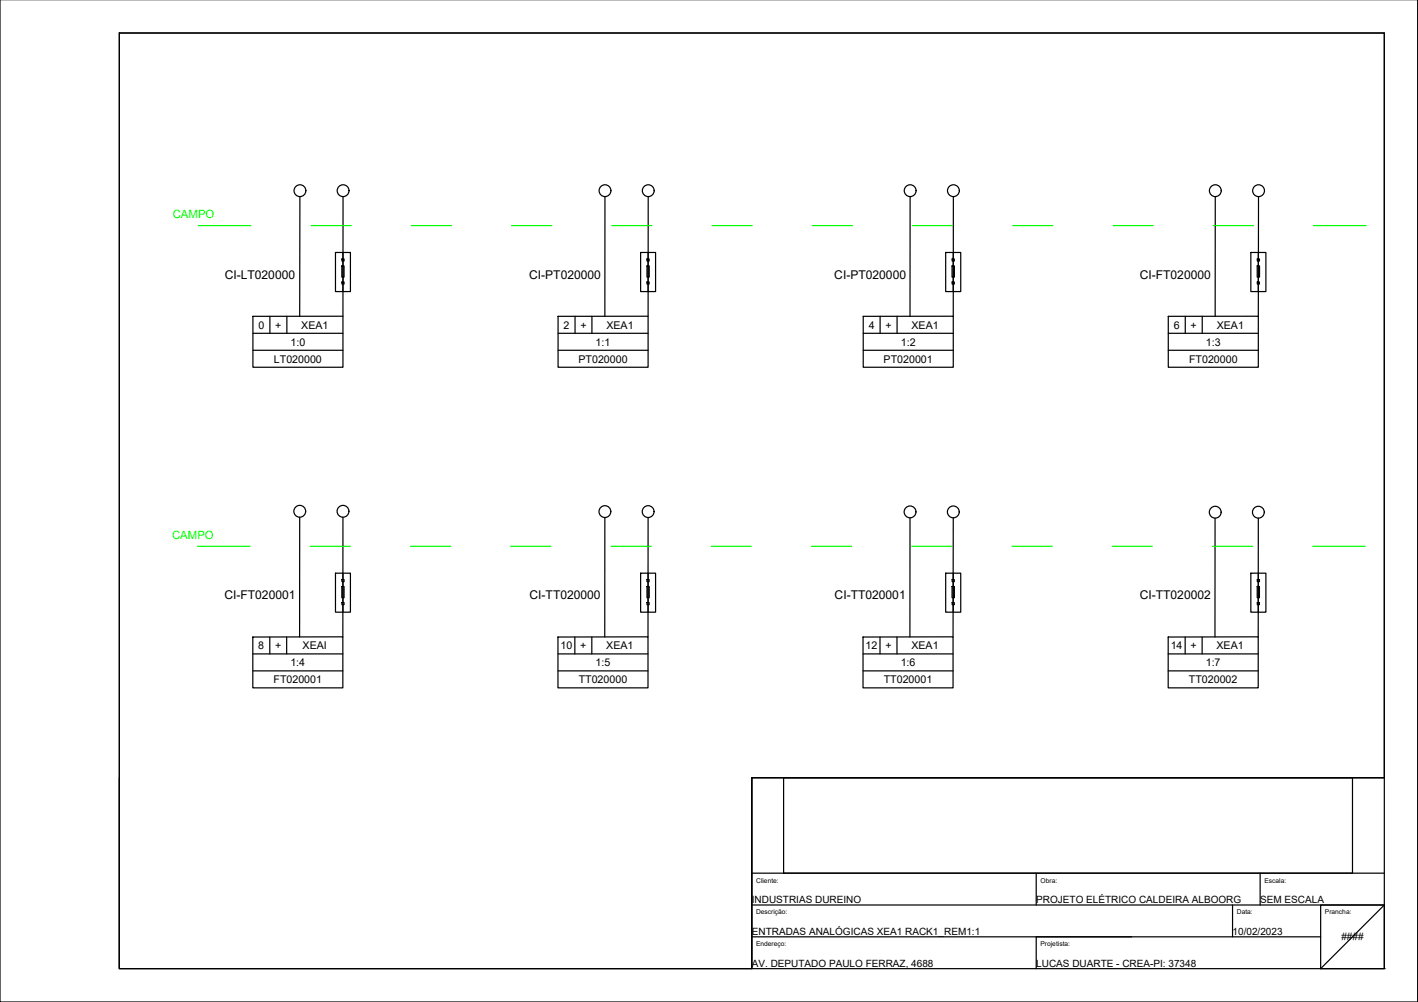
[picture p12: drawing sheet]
<svg xmlns="http://www.w3.org/2000/svg" width="297mm" height="210mm" viewBox="0 0 297 210" stroke-linecap="round" stroke-linejoin="round" font-family="sans-serif">
<defs><g id="words">
<g font-size="2.5">
<text x="47.1" y="58.4">CI-LT020000</text>
<text x="110.8" y="58.4">CI-PT020000</text>
<text x="174.8" y="58.4">CI-PT020000</text>
<text x="238.8" y="58.4">CI-FT020000</text>
<text x="47" y="125.5">CI-FT020001</text>
<text x="110.9" y="125.5">CI-TT020000</text>
<text x="174.8" y="125.5">CI-TT020001</text>
<text x="238.8" y="125.5">CI-TT020002</text>
</g>
<g font-size="2.4" fill="#0f0">
<text x="36.2" y="45.7">CAMPO</text>
<text x="36" y="112.9">CAMPO</text>
</g>
<g font-size="2.2">
<text x="54.1" y="68.8">0</text>
<text x="57.7" y="68.8">+</text>
<text x="63.1" y="68.8">XEA1</text>
<text x="118" y="68.8">2</text>
<text x="121.6" y="68.8">+</text>
<text x="127" y="68.8">XEA1</text>
<text x="182" y="68.8">4</text>
<text x="185.5" y="68.8">+</text>
<text x="190.9" y="68.8">XEA1</text>
<text x="245.9" y="68.8">6</text>
<text x="249.4" y="68.8">+</text>
<text x="254.9" y="68.8">XEA1</text>
<text x="57.4" y="75.9">LT020000</text>
<text x="60.9" y="72.4">1:0</text>
<text x="121.2" y="75.9">PT020000</text>
<text x="124.8" y="72.4">1:1</text>
<text x="185.1" y="75.9">PT020001</text>
<text x="188.7" y="72.4">1:2</text>
<text x="249.1" y="75.9">FT020000</text>
<text x="252.6" y="72.4">1:3</text>
<text x="54.1" y="136">8</text>
<text x="57.6" y="136">+</text>
<text x="63.4" y="136">XEAI</text>
<text x="117.4" y="136">10</text>
<text x="121.5" y="136">+</text>
<text x="127" y="136">XEA1</text>
<text x="181.3" y="136">12</text>
<text x="185.5" y="136">+</text>
<text x="190.9" y="136">XEA1</text>
<text x="245.2" y="136">14</text>
<text x="249.4" y="136">+</text>
<text x="254.8" y="136">XEA1</text>
<text x="57.3" y="143.1">FT020001</text>
<text x="60.8" y="139.6">1:4</text>
<text x="121.2" y="143.1">TT020000</text>
<text x="124.8" y="139.6">1:5</text>
<text x="185.1" y="143.1">TT020001</text>
<text x="188.7" y="139.6">1:6</text>
<text x="249" y="143.1">TT020002</text>
<text x="252.6" y="139.6">1:7</text>
</g>
<g font-size="2.1">
<text x="157.5" y="189.1">INDUSTRIAS DUREINO</text>
<text x="217.1" y="189.1">PROJETO ELÉTRICO CALDEIRA ALBOORG</text>
<text x="264" y="189.1">SEM ESCALA</text>
<text x="157.5" y="195.8">ENTRADAS ANALÓGICAS XEA1 RACK1_REM1:1</text>
<text x="258.2" y="195.8">10/02/2023</text>
<text x="281" y="197">####</text>
<text x="157.5" y="202.5">AV. DEPUTADO PAULO FERRAZ, 4688</text>
<text x="217.1" y="202.5">LUCAS DUARTE - CREA-PI: 37348</text>
</g>
<g font-size="1.4">
<text x="158.4" y="184.9">Cliente:</text>
<text x="218" y="184.9">Obra:</text>
<text x="264.9" y="184.9">Escala:</text>
<text x="158.4" y="191.6">Descrição:</text>
<text x="259.1" y="191.6">Data:</text>
<text x="277.5" y="191.6">Prancha:</text>
<text x="158.4" y="198.2">Endereço:</text>
<text x="218" y="198.2">Projetista:</text>
</g>
</g></defs>
<!-- layer: 0 -->
<g fill="none" stroke="#000" stroke-width=".25">
<path d="M0 -.1v210h297v-210M25 6.9h265v196h-265v-40M25 6.9h265v156h-132.5v40h-132.5zM25 6.9v196M62.8 41.2v25M70.3 52.9h3.1v8.2h-3.1zM71.6 55.7h.5v2.4h-.5zM71.6 54.2h.5v.5h-.5zM71.6 59.1h.5v.4h-.5zM71.9 41.2l-.1 25M126.7 41.2v25M134.2 52.9h3.1v8.2h-3.1z"/>
<path d="M135.5 54.2h.5v.5h-.5zM135.5 59.1h.5v.4h-.5zM135.5 55.7h.5v2.4h-.5zM135.8 52.9v1.3M135.8 54.7v4.4M135.8 59.5v1.6M135.8 41.2v25M190.6 41.2v25M198.1 52.9h3.2v8.2h-3.2zM199.4 55.7h.5v2.4h-.5zM199.5 54.2h.4v.5h-.4zM199.5 59.1h.4v.4h-.4z"/>
<path d="M199.7 41.2v25M254.6 41.2v25M262 52.9h3.2v8.2h-3.2zM263.4 55.7h.4v2.4h-.4zM263.4 54.2h.4v.5h-.4zM263.4 59.1h.4v.4h-.4zM263.6 52.9v1.3M263.6 54.7v4.4M263.6 59.5v1.6M263.6 41.2v25M53 66.3l18.8-.1v10.7h-18.8zM53 69.8h18.8"/>
<path d="M53 73.4h18.8M56.5 66.3v3.5M60.1 66.3v3.5M116.9 66.3l18.9-.1v10.7h-18.9zM116.9 69.8h18.9M116.9 73.4h18.9M120.5 66.3v3.5M124 66.3v3.5M180.8 66.3l18.9-.1v10.7h-18.9zM180.8 69.8h18.9M180.8 73.4h18.9M184.4 66.3v3.5"/>
<path d="M187.9 66.3v3.5M244.7 66.3l18.9-.1v10.7h-18.9zM244.7 69.8h18.9M244.7 73.4h18.9M248.3 66.3v3.5M251.8 66.3v3.5M62.8 108.4v25M71.8 108.4v25M126.7 108.4v25M135.8 108.4l-.1 25M190.6 108.5v24.9M199.7 108.5l-.1 24.9"/>
<path d="M254.5 108.6v24.8M263.6 108.6v24.8M53 133.4h18.8v10.7h-18.8zM53 137h18.8M56.5 133.4v3.6M60 133.4v3.6M70.3 120.1h3.1v8.1h-3.1zM71.6 122.9h.5v2.3h-.5zM71.6 121.4h.5v.4h-.5zM71.6 126.2h.5v.5h-.5zM116.9 133.4h18.8v10.7h-18.8zM116.9 137h18.8"/>
<path d="M120.4 133.4v3.6M124 133.4v3.6M134.2 120.1h3.1v8.1h-3.1zM135.5 121.4h.5v.4h-.5zM135.5 126.2h.5v.5h-.5zM135.5 122.9h.5v2.3h-.5zM180.8 133.4h18.8v10.7h-18.8zM180.8 137h18.8M184.3 133.4v3.6M187.9 133.4v3.6M198.1 120.1h3.2v8.1h-3.2zM199.4 122.9h.5v2.3h-.5z"/>
<path d="M199.5 121.4h.4v.4h-.4zM199.5 126.2h.4v.5h-.4zM244.7 133.4h18.9v10.7h-18.9zM244.7 137h18.9M248.3 133.4v3.6M251.8 133.4v3.6M262 120.1h3.2v8.1h-3.2zM263.4 122.9h.4v2.3h-.4zM263.4 121.4h.4v.4h-.4zM263.4 126.2h.4v.5h-.4zM53 140.5h18.8M116.9 140.5h18.8"/>
<path d="M180.8 140.5h18.8M244.7 140.5h18.9M157.5 162.9h132.5h-132.5v40zM164.1 162.9h119.2v20h-119.2zM157.5 182.9h132.5M157.5 189.6h132.5l-13.4 13.3M157.5 196.3h119.1M217.1 182.9v6.7M217.1 196.3v6.6M258.2 189.6v6.7M264 182.9v6.7M276.6 189.6h13.4v13.3h-13.4z"/>
<circle cx="62.8" cy="39.9" r="1.24"/>
<circle cx="71.9" cy="39.9" r="1.24"/>
<circle cx="126.7" cy="39.9" r="1.24"/>
<circle cx="135.8" cy="39.9" r="1.24"/>
<circle cx="190.7" cy="39.9" r="1.24"/>
<circle cx="199.7" cy="39.9" r="1.24"/>
<circle cx="254.6" cy="39.9" r="1.24"/>
<circle cx="263.6" cy="39.9" r="1.24"/>
<circle cx="62.8" cy="107.1" r="1.24"/>
<circle cx="71.9" cy="107.1" r="1.24"/>
<circle cx="126.7" cy="107.2" r="1.24"/>
<circle cx="135.8" cy="107.2" r="1.24"/>
<circle cx="190.6" cy="107.2" r="1.24"/>
<circle cx="199.7" cy="107.2" r="1.24"/>
<circle cx="254.6" cy="107.3" r="1.24"/>
<circle cx="263.6" cy="107.3" r="1.24"/>
</g>
<!-- layer: CAMPO -->
<g fill="none" stroke="#0f0" stroke-width=".25">
<path d="M41.6 47.3h11M65.2 47.3h8.4M86.2 47.3h8.4M107.2 47.3h8.4M128.2 47.3h8.4M149.2 47.3h8.4M170.2 47.3h8.4M191.2 47.3h8.4M212.2 47.3h8.4M233.2 47.3h8.4M254.2 47.3h8.4M275.2 47.3h11"/>
<path d="M41.4 114.4h11M65 114.4h8.4M86 114.4h8.4M107 114.4h8.4M128 114.4h8.4M149 114.4h8.4M170 114.4h8.4M191 114.4h8.4M212 114.4h8.4M233 114.4h8.4M254 114.4h8.4M275 114.4h11"/>
</g>
<!-- layer: 0 -->
<path d="M290 202.9h.1" fill="none" stroke="#000" stroke-width=".21"/>
<use href="#words"/>
</svg>
